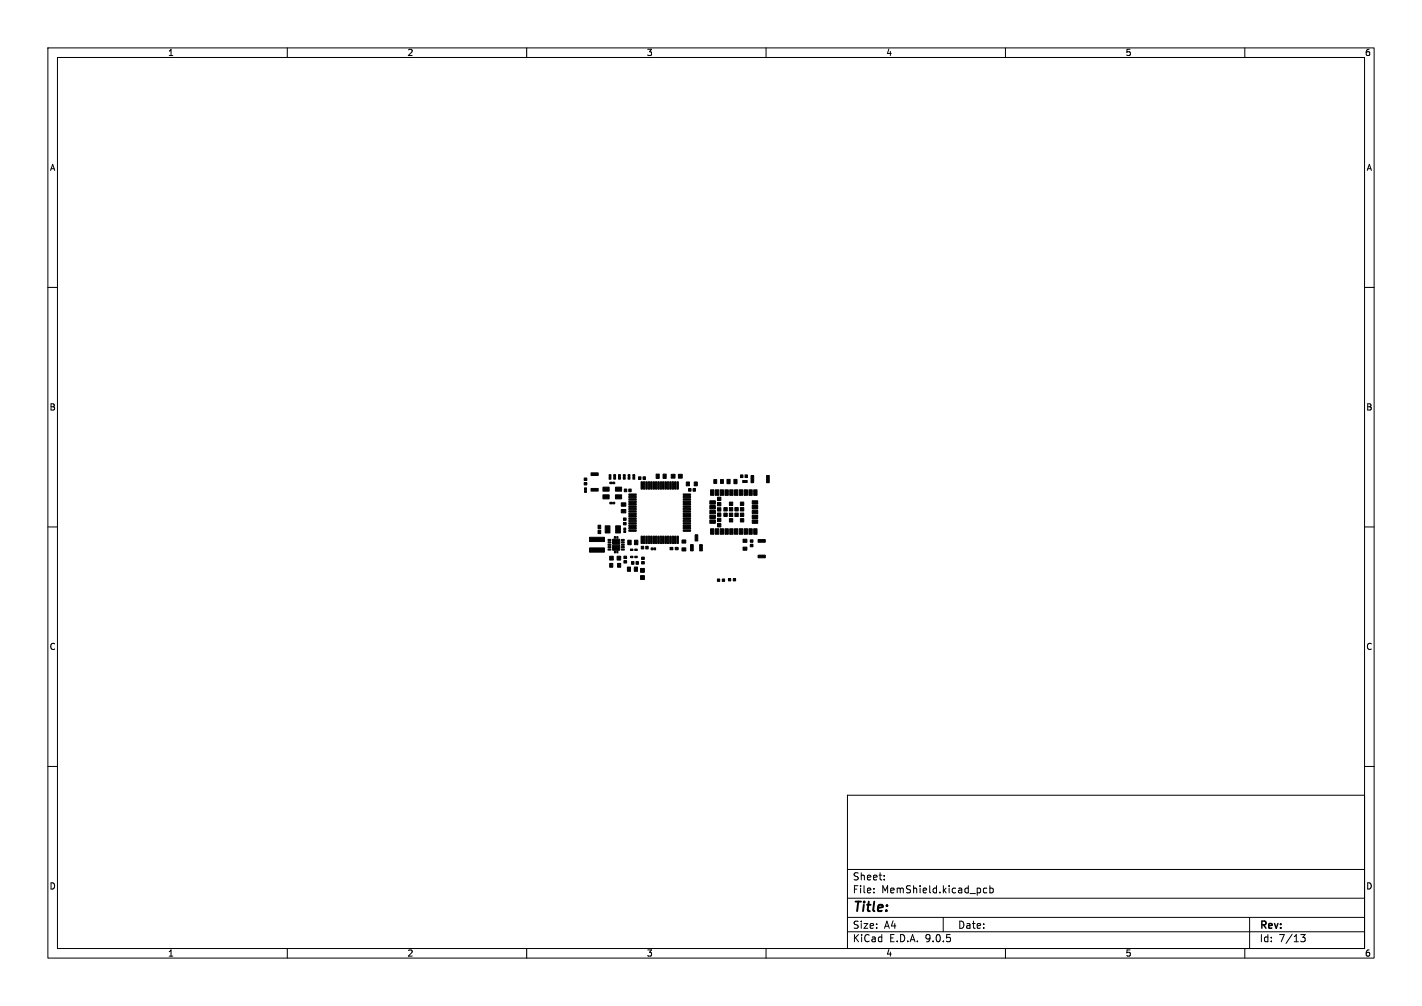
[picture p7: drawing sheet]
<svg xmlns="http://www.w3.org/2000/svg" width="297mm" height="210mm" viewBox="0 0 297 210" stroke-linecap="round" stroke-linejoin="round" font-family="sans-serif">
<defs><g id="words">
<text font-size="2.8" x="178" y="190.9">Title:</text>
<g font-size="2.1">
<text x="178" y="184">Sheet:</text>
<text x="178" y="186.7">File:</text>
<text x="184.1" y="186.7">MemShield.kicad_pcb</text>
<text x="178" y="196.9">KiCad</text>
<text x="178" y="194.1">Size:</text>
<text x="184.7" y="194.1">A4</text>
<text x="185.7" y="196.9">E.D.A.</text>
<text x="193.3" y="196.9">9.0.5</text>
<text x="200" y="194.1">Date:</text>
<text x="263" y="194.3">Rev:</text>
<text x="263" y="196.9">Id:</text>
<text x="267.1" y="196.9">7/13</text>
</g>
<g font-size="1.8">
<text x="35" y="11.9">1</text>
<text x="85" y="11.9">2</text>
<text x="135" y="11.9">3</text>
<text x="185" y="11.9">4</text>
<text x="235" y="11.9">5</text>
<text x="285" y="11.9">6</text>
<text x="10.3" y="35.9">A</text>
<text x="285.4" y="35.9">A</text>
<text x="10.3" y="85.9">B</text>
<text x="285.3" y="85.9">B</text>
<text x="10.3" y="135.9">C</text>
<text x="285.3" y="135.9">C</text>
<text x="10.3" y="185.9">D</text>
<text x="285.3" y="185.9">D</text>
<text x="35" y="199.9">1</text>
<text x="85" y="199.9">2</text>
<text x="135" y="199.9">3</text>
<text x="185" y="199.9">4</text>
<text x="235" y="199.9">5</text>
<text x="285" y="199.9">6</text>
</g>
</g></defs>
<g fill="none" stroke="#000" stroke-width=".21">
<path d="M10 10h277v190h-277zM12 12h273v186h-273zM60 10v2M110 10v2M160 10v2M210 10v2M260 10v2M10 60h2M285 60h2M10 110h2M285 110h2M10 160h2"/>
<path d="M177 166h108v32h-108zM285 160h2M60 198v2M110 198v2M160 198v2M177 194.5h108M177 191.5h108M177 187.5h108M177 181.5h108M182.5 186.3v.1M182.5 185.5v.1M184.7 183.6v.1"/>
<path d="M184.7 182.8v.1M197 191.5v3M206.1 185.5l-.4-.1-.3 .3 .1 .6h.6M206.7 185.5l.5-.1 .3 .3-.2 .6h-.6M206.7 184.9v1.5M210 198v2M260 198v2M261 191.5v6.5M271.7 195.1h.9l-.5 .6 .4 .1v.7l-.2 .1-.6-.1"/>
</g>
<g fill="#000" stroke="#000" stroke-width=".21">
<path d="M123.4 98.7h1.5v.6h-1.5zM127.2 99.1h.4v.4h-.4zM127.2 99.7h.4v.3h-.4zM128.2 99.1h.4v.4h-.4zM128.2 99.6h.4v.4h-.4zM129.2 99.1h.4v.4h-.4zM129.2 99.6h.4v.4h-.4zM130.2 99.1h.4v.4h-.4zM130.2 99.6h.4v.4h-.4zM131.2 99.1h.4v.4h-.4zM131.2 99.6h.4v.4h-.4zM132.2 99.1h.4v.4h-.4z"/>
<path d="M132.2 99.6h.4v.4h-.4zM137 99h.7v.9h-.7zM138.5 99h.6v.9h-.6zM140.2 99h.8v.8h-.8zM141.7 99h.8v.8h-.8zM154.7 99.1h.5v.6h-.5zM155.6 99.1h.5v.6h-.5zM122.1 101.8h.4v.4h-.4zM122.1 102.4h.4v.4h-.4zM122 100.7h.6v.5h-.6zM122 99.8h.6v.5h-.6zM123.4 102h1.5v.5h-1.5z"/>
<path d="M124.9 110.7h.6v.7h-.6zM124.9 109.6h.6v.8h-.6zM125.9 101.7h1.3v.8h-1.3zM125.9 103.3h1.3v.8h-1.3zM123.1 114.4h3.1v.9h-3.1zM123.1 112.2h3.1v.9h-3.1zM126.4 109.8h1v1.5h-1zM127 112.6h.6v.2h-.6zM127 113.1h.6v.2h-.6zM127 113.6h.6v.2h-.6zM127 114.1h.6v.2h-.6zM127 114.6h.6v.2h-.6z"/>
<path d="M127.4 104.9h.4v.3h-.4zM127.4 100.7h.4v.3h-.4zM128 112.6h1.4v1h-1.4zM128 113.8h1.4v1h-1.4zM128 104.9h.4v.3h-.4zM127.3 117.6h.7v.8h-.7zM127.3 116.1h.8v.8h-.8zM128.3 112h.3v.3h-.3zM128.3 115.1h.3v.3h-.3zM128 100.7h.4v.3h-.4zM128.5 101.7h1.3v.8h-1.3zM128.5 103.3h1.3v.8h-1.3z"/>
<path d="M128.6 109.8h1v1.5h-1zM128.8 112h.3v.3h-.3zM128.8 115.1h.3v.3h-.3zM128.9 116.1h.7v.8h-.7zM129 117.6h.6v.8h-.6zM129.8 114.6h.6v.2h-.6zM129.8 114.1h.6v.2h-.6zM129.8 113.6h.6v.2h-.6zM129.8 113.1h.6v.2h-.6zM129.8 112.6h.6v.2h-.6zM130.4 102.1h.5v.5h-.5zM130.3 110.8h.4v.4h-.4z"/>
<path d="M130.3 110.2h.4v.4h-.4zM129.8 106.4h.9v.7h-.9zM129.8 105h.9v.7h-.9zM130.2 109.1h.6v.5h-.6zM130.2 108.1h.6v.5h-.6zM130.3 117h.6v.5h-.6zM130.3 116.1h.6v.5h-.6zM131 118.4h.7v.9h-.7zM131.1 112.8h.7v.9h-.7zM131.3 102.1h.5v.5h-.5zM131.4 103.1h1.4l.1 .2-1.5 .1zM131.4 103.6h1.4l.1 .2-1.5 .1z"/>
<path d="M131.4 104.1h1.4l.1 .2-1.5 .1zM131.4 104.6h1.4l.1 .2-1.5 .1zM131.4 105.1h1.4l.1 .2-1.5 .1zM131.4 105.6h1.4l.1 .2-1.5 .1zM131.4 106.1h1.4l.1 .2-1.5 .1zM131.4 106.6h1.4l.1 .2-1.5 .1zM131.4 107.1h1.4l.1 .2-1.5 .1zM131.4 107.6h1.4l.1 .2-1.5 .1zM131.4 108.1h1.4l.1 .2-1.5 .1zM131.4 108.6h1.4l.1 .2-1.5 .1zM131.4 109.1h1.4l.1 .2-1.5 .1zM131.4 109.6h1.4l.1 .2-1.5 .1z"/>
<path d="M131.4 110.1h1.4l.1 .2-1.5 .1zM131.4 110.6h1.4l.1 .2-1.5 .1zM131.9 117.2h.5v.6h-.5zM131.7 114.6h.5v.3h-.5zM131.7 116.1h.5v.3h-.5zM132.5 118.4h.6v.9h-.6zM132.5 112.8h.7v.9h-.7zM132.8 117.2h.5v.6h-.5zM132.6 116.1h.5v.3h-.5zM132.6 114.6h.5v.3h-.5zM133.4 99.5h.5v.6h-.5zM133.9 111.9l.3 .1-.1 1.5-.2-.1z"/>
<path d="M133.9 100.6h.3l-.1 1.5-.2-.1zM133.9 114h.5v.6h-.5zM134 116.3h.6v.5h-.6zM134 117.2h.6v.5h-.6zM134.3 99.5h.5v.6h-.5zM134.4 111.9l.3 .1-.1 1.5-.2-.1zM134.4 100.6h.3l-.1 1.5-.2-.1zM133.8 118.7h.8v.8h-.8zM134.9 114h.5v.6h-.5zM134.9 111.9l.3 .1-.1 1.5-.2-.1zM134.9 100.6h.3l-.1 1.5-.2-.1zM135.4 111.9l.3 .1-.1 1.5-.2-.1z"/>
<path d="M135.4 100.6h.3l-.1 1.5-.2-.1zM135.9 111.9l.3 .1-.1 1.5-.2-.1zM135.9 100.6h.3l-.1 1.5-.2-.1zM136 114.4h.4v.4h-.4zM136.4 111.9l.3 .1-.1 1.5-.2-.1zM136.4 100.6h.3l-.1 1.5-.2-.1zM136.6 114.4h.3v.4h-.3zM136.9 111.9l.3 .1-.1 1.5-.2-.1zM136.9 100.6h.3l-.1 1.5-.2-.1zM137.4 111.9l.3 .1-.1 1.5-.2-.1zM137.4 100.6h.3l-.1 1.5-.2-.1zM137.9 111.9l.3 .1-.1 1.5-.2-.1z"/>
<path d="M137.9 100.6h.3l-.1 1.5-.2-.1zM138.4 111.9l.3 .1-.1 1.5-.2-.1zM138.4 100.6h.3l-.1 1.5-.2-.1zM138.9 111.9l.3 .1-.1 1.5-.2-.1zM138.9 100.6h.3l-.1 1.5-.2-.1zM139.4 111.9l.3 .1-.1 1.5-.2-.1zM139.4 100.6h.3l-.1 1.5-.2-.1zM139.9 111.9l.3 .1-.1 1.5-.2-.1zM139.9 100.6h.3l-.1 1.5-.2-.1zM140.4 111.9l.3 .1-.1 1.5-.2-.1zM140.4 100.6h.3l-.1 1.5-.2-.1zM139.9 114.3h.6v.5h-.6z"/>
<path d="M140.9 111.9l.3 .1-.1 1.5-.2-.1zM140.9 100.6h.3l-.1 1.5-.2-.1zM141.4 111.9l.3 .1-.1 1.5-.2-.1zM141.4 100.6h.3l-.1 1.5-.2-.1zM141 114.3h.6v.5h-.6zM142.7 110.6h1.5v.2l-1.4 .1zM142.7 110.1h1.5v.2l-1.4 .1zM142.7 109.6h1.5v.2l-1.4 .1zM142.7 109.1h1.5v.2l-1.4 .1zM142.7 108.6h1.5v.2l-1.4 .1zM142.7 108.1h1.5v.2l-1.4 .1zM142.7 107.6h1.5v.2l-1.4 .1z"/>
<path d="M142.7 107.1h1.5v.2l-1.4 .1zM142.7 106.6h1.5v.2l-1.4 .1zM142.7 106.1h1.5v.2l-1.4 .1zM142.7 105.6h1.5v.2l-1.4 .1zM142.7 105.1h1.5v.2l-1.4 .1zM142.7 104.6h1.5v.2l-1.4 .1zM142.7 104.1h1.5v.2l-1.4 .1zM142.7 103.6h1.5v.2l-1.4 .1zM142.7 103.1h1.5v.2l-1.4 .1zM142.4 114.4h.8v.6h-.8zM142.4 112.7h.8v.7h-.8zM143.8 102h.5v.5h-.5z"/>
<path d="M143.3 100.6h.7v.8h-.7zM144.2 113.7h.6v1.3h-.6zM144.8 102h.5v.5h-.5zM145.2 111.6h.5v1.3h-.5zM145 100.6h.6v.8h-.6zM146.1 113.7h.6v1.3h-.6zM149.1 100.1h.6v.8h-.6zM148.4 110.4h.7v1.1h-.7zM148.4 102.3h.7v1.1h-.7zM148.3 104.5h1.1v.7h-1.1zM148.3 105.5h1.1v.7h-1.1zM148.3 106.5h1.1v.7h-1.1z"/>
<path d="M148.3 107.5h1.1v.7h-1.1zM148.3 108.5h1.1v.7h-1.1zM149.4 110.4h.7v1.1h-.7zM149.4 102.3h.7v1.1h-.7zM150.5 100.1h.6v.8h-.6zM149.9 109.3h.7v.7h-.7zM149.9 108.2h.7v.7h-.7zM149.9 107.1h.7v.7h-.7zM149.9 106h.7v.7h-.7zM149.9 104.9h.7v.7h-.7zM149.9 103.8h.7v.7h-.7zM150.4 110.4h.7v1.1h-.7z"/>
<path d="M150.4 102.3h.7v1.1h-.7zM151.2 107.1h.7v.7h-.7zM151.2 106h.7v.7h-.7zM151.4 110.4h.7v1.1h-.7zM151.4 102.3h.7v1.1h-.7zM151.8 100.1h.7v.9h-.7zM152.3 108.3h.7v.7h-.7zM152.3 107.1h.7v.7h-.7zM152.3 106h.7v.7h-.7zM152.3 104.8h.7v.7h-.7zM152.4 110.4h.7v1.1h-.7zM152.4 102.3h.7v1.1h-.7z"/>
<path d="M153.3 100.1h.6v.9h-.6zM153.4 110.4h.7v1.1h-.7zM153.4 102.3h.7v1.1h-.7zM153.5 107.1h.7v.7h-.7zM153.5 106h.7v.7h-.7zM154.4 110.4h.7v1.1h-.7zM154.4 102.3h.7v1.1h-.7zM155.1 100.3h.4v.4h-.4zM154.6 108.3h.7v.7h-.7zM154.6 107.1h.7v.7h-.7zM154.6 106h.7v.7h-.7zM154.6 104.8h.7v.7h-.7z"/>
<path d="M155.7 100.3h.4v.4h-.4zM155.2 114.2h.8v.7h-.8zM155.2 112.6h.8v.6h-.8zM155.4 110.4h.7v1.1h-.7zM155.4 102.3h.7v1.1h-.7zM156.7 112.7h.6v.5h-.6zM156.7 113.6h.6v.5h-.6zM156.9 99.3h.5v1.5h-.5zM156.4 110.4h.7v1.1h-.7zM156.4 102.3h.7v1.1h-.7zM157.4 110.4h.7v1.1h-.7zM157.4 102.3h.7v1.1h-.7z"/>
<path d="M157.1 108.5h1.2v.7h-1.2zM157.1 107.5h1.2v.7h-1.2zM157.1 106.5h1.2v.7h-1.2zM157.1 105.5h1.2v.7h-1.2zM157.1 104.5h1.2v.7h-1.2zM158.3 112.6h1.5v.6h-1.5zM158.3 115.9h1.5v.5h-1.5zM160.1 99.3h.6v1.5h-.6zM133.8 120.2h.8v.8h-.8zM149.8 120.9h.5v.5h-.5zM150.9 120.9h.4v.5h-.4zM152.1 120.8h.5v.5h-.5z"/>
<path d="M153.2 120.8h.4v.5h-.4z"/>
</g>
<use href="#words"/>
</svg>
